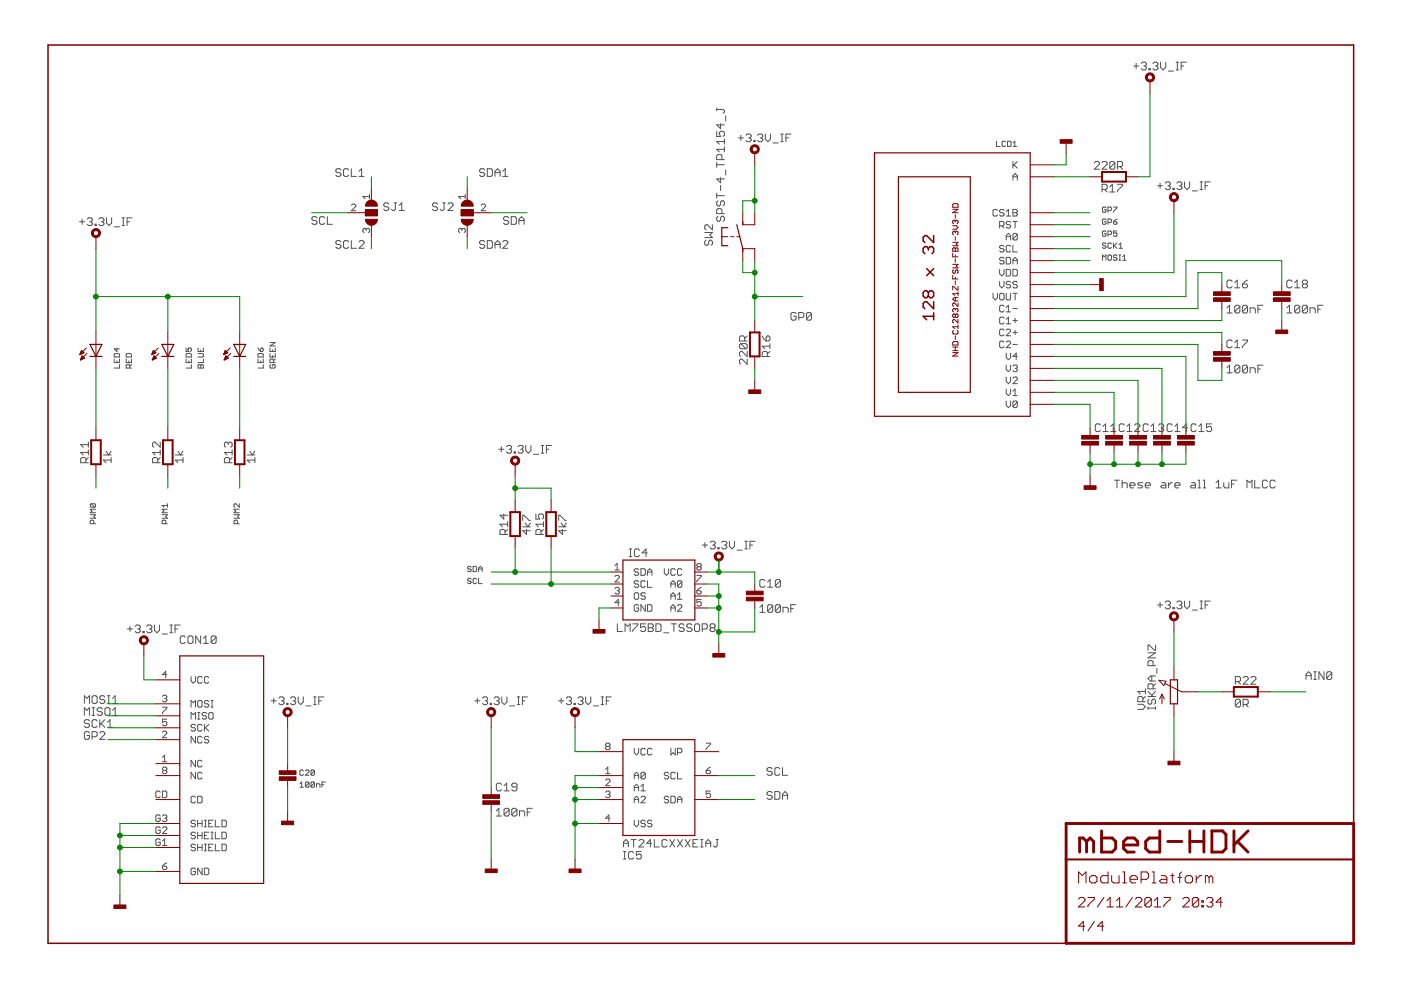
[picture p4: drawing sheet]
<svg xmlns="http://www.w3.org/2000/svg" width="297mm" height="210mm" viewBox="0 0 297 210" stroke-linecap="round" stroke-linejoin="round" font-family="sans-serif">
<g fill="none" stroke="#505050" stroke-width=".21">
<path d="M240.3 14h1.1M240.9 13.4v1.1M242 13.4l.3-.2h.5l.3 .2v.3l-.3 .3M242.5 14h.3M242.8 14l.3 .3v.2l-.3 .3h-.5l-.3-.3M243.6 14.5h.3v.3h-.3zM244.4 13.4l.3-.2h.5l.3 .2v.3l-.3 .3M245 14h.2M245.2 14l.3 .3v.2l-.3 .3h-.5l-.3-.3M246.1 13.2v1.1l.5 .5 .6-.5v-1.1M247.7 15.1h1.1M249.3 13.2h.6"/>
<path d="M249.3 14.8h.6M249.6 13.2v1.6M250.4 14h.6M251.5 13.2h-1.1v1.6M72.3 36l-.3-.2h-.5l-.3 .2v.3l.3 .3h.5l.3 .3v.2l-.3 .3h-.5l-.3-.3M73.9 36l-.2-.2h-.6l-.3 .2v1.1l.3 .3h.6l.2-.3M74.5 35.8v1.6h1.1M76.1 37.4h1.1M76.1 36.3l.6-.5v1.6M102.8 36l-.3-.2h-.5l-.3 .2v.3l.3 .3h.5l.3 .3v.2l-.3 .3h-.5l-.3-.3M103.3 35.8h.8l.3 .2v1.1l-.3 .3h-.8zM104.9 37.4v-1.1l.6-.5 .5 .5v1.1"/>
<path d="M104.9 36.6h1.1M106.6 37.4h1.1M106.6 36.3l.5-.5v1.6M152 22.9v.6M152 27.8v1.1h.8l-.3-.5v-.3l.3-.3h.5l.3 .3v.6l-.3 .2M152 34.4v1.1M152 23.2h1.3l.3 .3v.2l-.3 .3M152 34.9h1.6M152.8 26.2v1.1l-.8-.8h1.6M152.8 37.7v1.1l-.8-.9h1.6M152.8 39.3v1.1M153.1 33.8v-.8l-.3-.3h-.6l-.2 .3v.8h1.6"/>
<path d="M153.6 29.5v1.1M153.6 31.1v1.1M153.6 31.7h-1.6l.5 .5M153.6 30h-1.6l.5 .6M153.9 24.6v1.1M153.9 36v1.1M156.5 29.2h1.1M157.1 28.7v1.1M158.2 28.7l.2-.3h.6l.3 .3v.3l-.3 .2M158.7 29.2h.3M159 29.2l.3 .3v.3l-.3 .2h-.6l-.2-.2M159.8 29.8h.3v.2h-.3z"/>
<path d="M160.6 28.7l.3-.3h.5l.3 .3v.3l-.3 .2M161.2 29.2h.2M161.4 29.2l.3 .3v.3l-.3 .2h-.5l-.3-.2M162.3 28.4v1.1l.5 .5 .5-.5v-1.1M163.9 30.3h1.1M165.5 28.4h.6M165.5 30h.6M165.8 28.4v1.6M166.6 29.2h.6M167.7 28.4h-1.1v1.6M211.3 30v1.1h.7M213.2 30.1l-.2-.1h-.4l-.2 .1v.8l.2 .2h.4l.2-.2"/>
<path d="M213.6 30h.6l.2 .1v.8l-.2 .2h-.6zM214.8 34.2v1.4M214.8 38.2v-.9l.4-.5 .5 .5v.9M214.8 37.5h.9M214.8 31.1h.7M214.8 30.3l.4-.3v1.1M215 34.9l.7 .7M215.7 34.2l-.9 1M232 34.5l.3-.3h.5l.3 .3v.3l-1.1 1.1h1.1M233.7 34.5l.2-.3h.6l.2 .3v.3l-1 1.1h1M235.3 39.6l.5-.5v1.6M236.4 34.5v1.1l-.3 .3h-.5l-.3-.3"/>
<path d="M236.4 34.5l-.3-.3h-.5l-.3 .3v1.1M236.4 34.5l-1.1 1.1M236.9 35.3h.8l.3-.2v-.6l-.3-.3h-.8v1.7M236.9 39.1h1.1v.2l-1.1 1.1v.3M237.5 35.3l.5 .6M245.4 39.4h1.1M246 38.8v1.1M247.1 38.8l.2-.2h.6l.2 .2v.3l-.2 .3M247.6 39.4h.3M247.9 39.4l.2 .3v.2l-.2 .3h-.6l-.2-.3M248.7 39.9h.3v.3h-.3zM249.5 38.8l.3-.2h.5l.3 .2v.3l-.3 .3"/>
<path d="M250.1 39.4h.2M250.3 39.4l.3 .3v.2l-.3 .3h-.5l-.3-.3M251.1 38.6v1.1l.6 .5 .5-.5v-1.1M254.4 38.6h.6M254.7 38.6v1.6M255.5 39.4h.6M256.6 38.6h-1.1v1.6M16.9 47h1M17.4 46.5v1M18.5 46.5l.3-.3h.5l.3 .3v.2l-.3 .3M19 47h.3M19.3 47l.3 .3v.2l-.3 .3h-.5l-.3-.3"/>
<path d="M20.1 47.5h.3v.3h-.3zM21 46.5l.2-.3h.6l.2 .3v.2l-.2 .3M21.5 47h.3M21.8 47l.2 .3v.2l-.2 .3h-.6l-.2-.3M22.6 46.2v1.1l.5 .5 .6-.5v-1.1M24.2 48.1h1.1M25.9 46.2h.5M25.9 47.8h.5M26.1 46.2v1.6M26.9 47h.6M28 46.2h-1.1v1.6M67.2 46.2l-.2-.3h-.6l-.3 .3v.3l.3 .3h.6l.2 .2v.3l-.2 .3h-.6l-.3-.3"/>
<path d="M68.9 46.2l-.3-.3h-.6l-.2 .3v1.1l.2 .3h.6l.3-.3M69.4 45.9v1.7h1.1M72.3 51.3l-.3-.3h-.5l-.3 .3v.3l.3 .2h.5l.3 .3v.3l-.3 .2h-.5l-.3-.2M73.9 51.3l-.2-.3h-.6l-.3 .3v1.1l.3 .2h.6l.2-.2M74.5 51v1.6h1.1M74.5 43.5l.2-.2h.5l.2 .2v.3l-.9 .9h.9M76.1 51.3l.3-.3h.5l.3 .3v.3l-1.1 1h1.1M77.6 48.6l-.2-.2-.5 .2v.5l.3 .2M77.6 48.6l.3-.2 .4 .2v.5l-.2 .2M77.6 48.6v.3M78.3 41.2v.9M78.3 41.7h-1.4l.5 .4"/>
<path d="M82.4 43.3l-.2-.3h-.6l-.2 .3v.3l.2 .2h.6l.2 .3v.3l-.2 .2h-.6l-.2-.2M83.5 43h.6M83.8 43v1.4l-.3 .2h-.2l-.3-.2M84.6 44.6h1.1M84.6 43.6l.6-.6v1.6M92.8 43.3l-.3-.3h-.5l-.3 .3v.3l.3 .2h.5l.3 .3v.3l-.3 .2h-.5l-.3-.2M93.9 43h.5M94.1 43v1.4l-.2 .2h-.3l-.3-.2M95 43.3l.2-.3h.6l.3 .3v.3l-1.1 1h1.1M97.9 48.6l-.2-.2-.5 .2v.5l.3 .2M97.9 48.6l.3-.2 .4 .2v.5l-.2 .2M97.9 48.6v.3"/>
<path d="M98.6 41.7h-1.4l.5 .4M98.6 41.2v.9M102 43.5l.3-.2h.4l.3 .2v.3l-1 .9h1M102.8 51.3l-.3-.3h-.5l-.3 .3v.3l.3 .2h.5l.3 .3v.3l-.3 .2h-.5l-.3-.2M103.3 51h.8l.3 .3v1.1l-.3 .2h-.8zM104.9 52.6v-1l.6-.6 .5 .6v1M104.9 51.8h1.1M106.6 51.3l.3-.3h.5l.3 .3v.3l-1.1 1h1.1M107.8 46.2l-.2-.3h-.6l-.2 .3v.3l.2 .3h.6l.2 .2v.3l-.2 .3h-.6l-.2-.3M108.4 45.9h.8l.3 .3v1.1l-.3 .3h-.8zM110 46.8h1.1M110 47.6v-1.1l.6-.6 .5 .6v1.1"/>
<path d="M149.4 49.3h1.6l-.5 .5 .5 .6h-1.6M149.7 50.9l-.3 .3v.5l.3 .3h.3l.2-.3v-.5l.3-.3h.3l.2 .3v.5l-.2 .3M151 47.6v1.1l-1-1.1h-.3l-.3 .3v.6l.3 .2M152 40.9v1.1M152 41.5h1.6M152.2 45.8l-.2 .3v.6l.2 .2h.3l.3-.2v-.6l.3-.3h.2l.3 .3v.6l-.3 .2M152.2 42.6l-.2 .2v.6l.2 .3h.3l.3-.3v-.6l.3-.2h.2l.3 .2v.6l-.3 .3M153.1 45.3v-.8l-.3-.3h-.6l-.2 .3v.8h1.6M211.5 44.6l-.3-.2h-.4l-.3 .2v1l.3 .2h.4l.3-.2M211.9 57.1v.9l.5 .5 .5-.5v-.9M211.9 47.9h.7l.3-.3v-.4l-.3-.3h-.7v1.4M211.9 59.6v1l.5 .4 .5-.4v-1"/>
<path d="M212.4 47.9l.5 .4M212.9 44.6l-.3-.2h-.4l-.3 .5 .3 .2h.4l.3 .5-.3 .2h-.4l-.3-.2M212.9 52.3l-.3-.3h-.4l-.3 .5 .3 .2h.4l.3 .5-.3 .2h-.4l-.3-.2M212.9 54.8l-.3-.2h-.4l-.3 .4 .3 .3h.4l.3 .4-.3 .3h-.4l-.3-.3M213.3 50.9v-.9l.5-.5 .5 .5v.9M213.3 54.6h.7l.3 .2v.9l-.3 .3h-.7zM213.3 57.1h.7l.3 .2v1l-.3 .2h-.7zM213.3 44.9l.5-.5v1.4M213.3 50.2h1M213.3 45.8h1M214.3 47.2l-.3-.3h-.4l-.3 .5 .3 .2h.4l.3 .5-.3 .2h-.4l-.3-.2M214.3 59.9l-.3-.3h-.4l-.3 .3 .3 .4h.4l.3 .3-.3 .4h-.4l-.3-.2"/>
<path d="M214.3 52.3l-.3-.3h-.4l-.3 .3v.9l.3 .2h.4l.3-.2M214.8 56v-1l.4-.4 .5 .4v1M214.8 44.4h.7l.2 .2-.2 .5 .2 .5-.2 .2h-.7zM214.8 52v1.4h.9M214.8 57.1h.7l.2 .2v1l-.2 .2h-.7zM214.8 55.3h.9M214.8 46.9h.9M214.8 45.1h.7M215.2 46.9v1.4M215.7 49.7l-.2-.2h-.5l-.2 .2v1M215.7 59.9l-.2-.3h-.5l-.2 .3 .2 .4h.5l.2 .3-.2 .4h-.5l-.2-.2M215.7 49.7v1l-.2 .2h-.5l-.2-.2"/>
<path d="M215.7 49.7l-.9 1M233.7 40.2h.8l.2-.3v-.6l-.2-.2h-.8v1.6M233.7 55.2v-1.1l.4 .3 .4-.3v1.1M234.2 40.2l.5 .5M234.5 46.6l-.2-.2h-.4l-.2 .2v.8l.2 .2h.4l.2-.2v-.4h-.4M234.5 44.1l-.2-.2h-.4l-.2 .2v.7l.2 .2h.4l.2-.2v-.3h-.4M234.5 49.2l-.2-.2h-.4l-.2 .2v.7l.2 .2h.4l.2-.2v-.3h-.4M234.5 51.7l-.2-.2h-.4l-.2 .4 .2 .2h.4l.2 .4-.2 .1h-.4l-.2-.1M234.9 49.7h.6l.1-.1v-.4l-.1-.2h-.6v1.1M234.9 44.7h.6l.1-.2v-.4l-.1-.2h-.6v1.1M234.9 47.2h.6l.1-.2v-.4l-.1-.2h-.6v1.2M234.9 54.3l.2-.2h.4l.1 .2v.7l-.1 .2h-.4l-.2-.2z"/>
<path d="M235.3 40.7h1.1M235.6 51.7l-.1-.2h-.4l-.2 .2v.8l.2 .1h.4l.1-.1M236.1 43.9h.7l-.7 1.1M236.1 47h.5l.2 .4-.2 .2h-.3l-.2-.2zM236.1 51.5v1.1M236.3 52.1l.5 .5M236.8 49h-.7v.6l.4-.2 .3 .2-.2 .5h-.3l-.2-.2M236.8 54.3l-.2-.2h-.3l-.2 .2 .2 .3h.3l.2 .2-.2 .4h-.3l-.2-.2M236.8 51.5l-.7 .8M236.8 46.4l-.7 .6M237.2 52.6h.8M237.2 51.9l.4-.4v1.1"/>
<path d="M237.2 54.1h.4M237.2 55.2h.4M237.4 54.1v1.1M238 55.2h.8M238 54.4l.4-.3v1.1M252.8 40.5h1.1M254.4 40.2h.6M261.2 59.7l-.2-.3h-.6l-.3 .3v1l.3 .3h.6l.2-.3M261.8 59.9l.5-.5v1.6M264.5 59.4l-1.1 .8M273.9 59.7l-.2-.3h-.6l-.3 .3v1l.3 .3h.6l.2-.3M274.5 59.9l.5-.5v1.6"/>
<path d="M24.2 76.1v.8h1.1v-.8M24.2 75.1l.2-.1h.7l.2 .1v.6h-1.1zM24.8 73.8v.7l-.6-.5h1.1M24.8 76.5v.4M25.3 77.3v.7h-1.1M26.8 75.1l.1-.1h.8l.2 .1v.6h-1.1zM26.8 76.1v.8h1.1v-.8M27.3 76.5v.4M27.5 78v-.5l-.2-.2h-.4l-.1 .2v.5h1.1M27.9 77.3l-.4 .4M39.5 76.1v.8h1.1v-.8M39.5 75.1l.1-.1h.8l.2 .1v.6h-1.1z"/>
<path d="M39.5 73.8v.7h.5l-.2-.4 .2-.3h.4l.2 .2v.3l-.2 .2M40 76.5v.4M40.6 77.3v.7h-1.1M42 77.5l.2-.2 .4 .2 .3-.2 .2 .2v.5h-1.1zM42 75h.9l.2 .1v.4l-.2 .2h-.9M42 73.8v.7h1.1v-.7M42.6 74.1v.4M42.6 77.5v.5M43.1 76.1v.8h-1.1M54.7 76.1v.8h1.1v-.8M54.7 75.1l.2-.1h.7l.2 .1v.6h-1.1zM54.7 73.8l.6 .7"/>
<path d="M55.3 76.5v.4M55.4 73.8l.4 .2v.3l-.2 .2h-.3v-.5zM55.8 77.3v.7h-1.1M57.2 75v.7h1.2v-.7M57.2 73.8v.7h1.2v-.7M57.2 72.6h1.2l-1.2 .8h1.2M57.4 77.3l-.2 .2v.4l.2 .1h.8l.2-.1v-.4l-.2-.2h-.4v.4M57.8 74.1v.4M57.8 75.3v.4M58 76.9v-.6l-.2-.2h-.4l-.2 .2v.6h1.2M58.4 76.1l-.4 .4M157.1 72.9h1l.3 .2v.6l-.3 .3"/>
<path d="M157.1 72.9l-.3 .2v.6l.3 .3h1M157.1 72.9l1 1.1M157.9 72.3v-.8l-.3-.3h-.5l-.3 .3v.8h1.6M158.4 74.5v1.1l-1.1-1.1h-.2l-.3 .3v.5l.3 .3M158.4 76.1v1.1l-1.1-1.1h-.2l-.3 .3v.5l.3 .3M158.4 71.2l-.5 .6M161.6 71.2l.3 .6 .5 .5M162.7 75.6v-.8l-.3-.3h-.5l-.3 .3v.8h1.6M162.7 71.2h.3l.2 .3v.5l-.2 .3h-.6v-.8zM163.2 72.9v1.1M163.2 74.5l-.5 .5M163.2 73.4h-1.6l.6 .6"/>
<path d="M168.8 66.5l-.3-.2h-.5l-.3 .2v1.1l.3 .3h.5l.3-.3v-.5h-.5M169.4 67.3h.8l.2-.2v-.6l-.2-.2h-.8v1.6M172.1 66.5l-.3-.2h-.5l-.3 .2v1.1M172.1 66.5v1.1l-.3 .3h-.5l-.3-.3M172.1 66.5l-1.1 1.1M210.5 62.2v.9l.5 .5 .5-.5v-.9M211.9 62.4l.3-.2h.4l.3 .2v1l-.3 .2h-.4l-.3-.2zM212.9 70l-.3-.2h-.4l-.3 .2v1l.3 .2h.4l.3-.2M212.9 65l-.3-.3h-.4l-.3 .3v.9l.3 .2h.4l.3-.2M212.9 72.6l-.3-.3h-.4l-.3 .3v.9l.3 .2h.4l.3-.2M212.9 67.5l-.3-.3h-.4l-.3 .3v.9l.3 .3h.4l.3-.3M213.3 65.2l.5-.5v1.4"/>
<path d="M213.3 62.2v1.2l.3 .2h.4l.3-.2v-1.2M213.3 74.9v.9l.5 .5 .5-.5v-.9M213.3 77.4v.9l.5 .5 .5-.5v-.9M213.3 79.9v1l.5 .4 .5-.4v-1M213.3 70l.3-.2h.4l.3 .2v.3l-1 .9h1M213.3 72.6l.3-.3h.4l.3 .3v.2l-1 .9h1M213.3 68.7h1M213.3 67.7l.5-.5v1.5M213.3 66.1h1M214.8 77.6l.2-.2h.5l.2 .2-.2 .5M214.8 73h.9M214.8 70.5h.9"/>
<path d="M214.8 67.9h.9M214.8 65.4h.9M214.8 62.2h.9M215.2 62.2v1.4M215.2 67.5v.9M215.2 70v1M215.2 78.1h.3M215.5 78.1l.2 .2-.2 .5h-.5l-.2-.2M215.7 75.6h-.9l.7-.7v1.4M260.1 65.3l.6-.6v1.7M260.1 78l.6-.6v1.7M260.1 66.4h1.1"/>
<path d="M260.1 79.1h1.1M261.2 72.4l-.2-.3h-.6l-.3 .3v1l.3 .3h.6l.2-.3M261.8 73.7h1.1M261.8 61h1.1M261.8 72.6l.5-.5v1.6M262.9 65v1.1l-.3 .3h-.5l-.3-.3M262.9 65l-.3-.3h-.5l-.3 .3v1.1M262.9 77.7l-.3-.3h-.5l-.3 .3v1.1M262.9 77.7v1.1l-.3 .3h-.5l-.3-.3M262.9 65l-1.1 1.1M262.9 77.7l-1.1 1.1M263.4 60.2h.8l.3 .3v.2l-.3 .3h-.5l-.3-.3z"/>
<path d="M263.4 72.1h1.1v.3l-1.1 1v.3M264.5 65v1.1l-.3 .3h-.5l-.3-.3M264.5 65l-.3-.3h-.5l-.3 .3v1.1M264.5 77.7l-.3-.3h-.5l-.3 .3v1.1M264.5 77.7v1.1l-.3 .3h-.5l-.3-.3M264.5 65l-1.1 1.1M264.5 77.7l-1.1 1.1M265 66.4v-1.1h.9l.2 .3v.8M265 79.1v-1.1h.9l.2 .2v.9M266.7 65.6h.5M266.7 78.2h.5M267.8 64.7h-1.1v1.7"/>
<path d="M267.8 77.4h-1.1v1.7M272.8 66.4h1.1M272.8 65.3l.6-.6v1.7M274.5 61h1.1M275.6 65v1.1l-.3 .3h-.6l-.2-.3M275.6 65l-.3-.3h-.6l-.2 .3v1.1M275.6 65l-1.1 1.1M276.4 60.2l-.3-.3v-.2l.3-.3h.5l.3 .3v.2l-.3 .3M276.4 60.2l-.3 .3v.2l.3 .3h.5l.3-.3v-.2l-.3-.3M276.4 60.2h.5M277.2 65v1.1l-.3 .3h-.5l-.3-.3M277.2 65l-.3-.3h-.5l-.3 .3v1.1"/>
<path d="M277.2 65l-1.1 1.1M277.7 66.4v-1.1h.9l.2 .3v.8M279.4 65.6h.5M280.5 64.7h-1.1v1.7M18.2 98.1v-.8l-.3-.3h-.5l-.3 .3v.8h1.6M18.7 97l-.5 .6M18.7 95.9h-1.6l.6 .6M18.7 93.7v1.1M18.7 95.4v1.1M18.7 94.3h-1.6l.6 .5M21.9 96.5h1.7M22.5 95.7l.5 .8 .6-.8"/>
<path d="M23.6 97.6h-1.7l.6 .5M23.6 97v1.1M33.4 98.1v-.8l-.2-.3h-.6l-.3 .3v.8h1.7M34 95.9h-1.7l.6 .6M34 93.7v1.1l-1.1-1.1h-.3l-.3 .3v.6l.3 .2M34 97l-.6 .6M34 95.4v1.1M37.2 96.5h1.6M37.7 95.7l.6 .8 .5-.8M38.8 97.6h-1.6l.5 .5M38.8 97v1.1M48.4 94l-.3-.3h-.2l-.3 .3v.6l.3 .2"/>
<path d="M48.4 94l.3-.3h.2l.3 .3v.6l-.3 .2M48.4 94v.3M48.7 98.1v-.8l-.3-.3h-.5l-.3 .3v.8h1.6M49.2 95.9h-1.6l.5 .6M49.2 97l-.5 .6M49.2 95.4v1.1M52.4 96.5h1.6M53 95.7l.5 .8 .5-.8M54 97.6h-1.6l.6 .5M54 97v1.1M105.7 95.2h1.1M106.3 94.7v1.1"/>
<path d="M107.4 94.7l.3-.3h.5l.3 .3v.3l-.3 .2M107.9 95.2h.3M108.2 95.2l.3 .3v.3l-.3 .3h-.5l-.3-.3M109 95.8h.3v.3h-.3zM109.8 94.7l.3-.3h.6l.2 .3v.3l-.2 .2M110.4 95.2h.3M110.7 95.2l.2 .3v.3l-.2 .3h-.6l-.3-.3M111.5 94.4v1.1l.5 .6 .6-.6v-1.1M113.1 96.3h1.1M114.7 94.4h.6M114.7 96.1h.6M115 94.4v1.7"/>
<path d="M115.8 95.2h.6M116.9 94.4h-1.1v1.7M213.3 82.5v.9l.5 .5 .5-.5v-.9M213.3 85v1l.5 .4 .5-.4v-1M214.8 80.2l.2-.3h.5l.2 .3v.2l-.9 .9h.9M214.8 83l.4-.5v1.4M214.8 83.9h.9M215.7 85.3l-.2-.3h-.5l-.2 .3v.9M215.7 85.3v.9l-.2 .2h-.5l-.2-.2M215.7 85.3l-.9 .9M233.3 90.1l-.3-.2h-.5l-.3 .2v1.1l.3 .3h.5l.3-.3M233.8 91.5h1.1"/>
<path d="M233.8 90.4l.6-.5v1.6M235.5 91.5h1.1M235.5 90.4l.5-.5v1.6M238.4 90.1l-.3-.2h-.5l-.3 .2v1.1l.3 .3h.5l.3-.3M238.9 91.5h1.1M238.9 90.4l.6-.5v1.6M240.6 90.1l.2-.2h.6l.3 .2v.3l-1.1 1.1h1.1M243.5 90.1l-.3-.2h-.6l-.2 .2v1.1l.2 .3h.6l.3-.3M244 91.5h1.1M244 90.4l.6-.5v1.6M245.6 90.1l.3-.2h.6l.2 .2v.3l-.2 .3M246.2 90.7h.3"/>
<path d="M246.5 90.7l.2 .3v.2l-.2 .3h-.6l-.3-.3M248.5 90.1l-.2-.2h-.6l-.2 .2v1.1l.2 .3h.6l.2-.3M249.1 90.4l.5-.5v1.6M249.1 91.5h1.1M251.8 90.7h-1.1l.8-.8v1.6M253.6 90.1l-.3-.2h-.5l-.3 .2v1.1l.3 .3h.5l.3-.3M254.2 90.4l.5-.5v1.6M254.2 91.5h1M256.9 89.9h-1.1v.8l.5-.3h.3l.3 .3v.5l-.3 .3h-.5l-.3-.3M19.1 109.1h1.2l-.4 .4 .4 .4h-1.2M19.3 106.8l-.2 .2v.4l.2 .1h.8M19.3 106.8h.8l.2 .2v.4l-.2 .1"/>
<path d="M19.3 106.8l.8 .7M19.9 111v-.5l-.2-.2h-.4l-.2 .2v.5h1.2M20.3 108h-1.2l.4 .3-.4 .4h1.2M34.4 109.1h1.1l-.4 .4 .4 .4h-1.1M35.1 111v-.5l-.2-.2h-.3l-.2 .2v.5h1.1M35.5 108h-1.1l.4 .3-.4 .4h1.1M35.5 107.2h-1.1l.4 .3M35.5 106.8v.7M49.6 109.1h1.1l-.3 .4 .3 .4h-1.1M50.4 111v-.5l-.2-.2h-.4l-.2 .2v.5h1.1M50.7 108h-1.1l.4 .3-.4 .4h1.1M50.7 106.8v.7l-.7-.7-.4 .2v.4l.2 .1"/>
<path d="M106.8 109v1.1l-.8-.9h1.6M107.1 113.3v-.8l-.3-.3h-.5l-.3 .3v.8h1.6M107.6 112.2l-.5 .6M107.6 111.1h-1.6l.5 .6M107.6 110.6v1.1M110.8 111.7h1.7M110.8 110.3v-1.1h.3l1.1 1.1h.3M111.4 110.9l.5 .8 .6-.8M111.6 112.2v1.1l-.8-.8h1.7M113.6 109v1.1h.8l-.2-.6v-.3l.2-.2h.6l.2 .2v.6l-.2 .3M114.7 113.3v-.8l-.3-.3h-.5l-.3 .3v.8h1.6M115.2 111.1h-1.6l.6 .6"/>
<path d="M115.2 112.2l-.5 .6M115.2 110.6v1.1M118.4 111.7h1.7M118.4 110.3v-1.1h.3l1.1 1.1h.3M119 110.9l.5 .8 .6-.8M119.3 112.2v1.1l-.9-.8h1.7M130.4 119.9l.5-.4v1.4M133.4 116.4h.6M133.4 118h.6M133.7 116.4v1.6M135.6 116.7l-.3-.3h-.5l-.3 .3v1.1l.3 .2h.5l.3-.2M137.2 117.2h-1.1l.9-.8v1.6"/>
<path d="M148.9 115.6h1.1M149.5 115v1.1M150.6 115l.2-.2h.6l.2 .2v.3l-.2 .3M151.1 115.6h.3M151.4 115.6l.2 .2v.3l-.2 .3h-.6l-.2-.3M152.2 116.1h.3v.3h-.3zM153 115l.3-.2h.5l.3 .2v.3l-.3 .3M153.5 115.6h.3M153.8 115.6l.3 .2v.3l-.3 .3h-.5l-.3-.3M154.6 114.8v1l.6 .6 .5-.6v-1M156.3 116.6h1.1M157.9 114.8h.6"/>
<path d="M157.9 116.4h.6M158.2 114.8v1.6M159 115.6h.6M160.1 114.8h-1.1v1.6M236.3 101.8h1.1M236.8 101.8v1.6M237.9 101.8v1.6M237.9 102.6l.3-.3h.5l.3 .3v.8M239.5 102.9h1.1v-.3l-.2-.3h-.6l-.3 .3v.6l.3 .2h.6M242.3 102.3h-.9l-.2 .3 .2 .3h.6l.3 .3-.3 .2h-.8M242.8 102.9h1.1v-.3l-.3-.3h-.5l-.3 .3v.6l.3 .2h.5M246.4 102.3h.5l.3 .3v.8h-.8l-.3-.2 .3-.3h.8"/>
<path d="M247.7 102.3v1.1M248.5 102.3h-.2l-.6 .6M249.1 102.9h1.1v-.3l-.3-.3h-.5l-.3 .3v.6l.3 .2h.5M252.6 102.3h.6l.2 .3v.8h-.8l-.2-.2 .2-.3h.8M254 101.8h.3v1.6M254 103.4h.6M255.1 101.8h.3v1.6M255.1 103.4h.6M257.8 103.4h1.1M257.8 102.3l.6-.5v1.6M259.5 102.3v.9l.2 .2h.8v-1.1M261.1 102.6h.5"/>
<path d="M262.2 101.8h-1.1v1.6M264.4 103.4v-1.6l.5 .5 .6-.5v1.6M266 101.8v1.6h1.1M268.7 102.1l-.2-.3h-.6l-.2 .3v1.1l.2 .2h.6l.2-.2M270.4 102.1l-.3-.3h-.5l-.3 .3v1.1l.3 .2h.5l.3-.2M27 133.3h1.1M27.6 132.8v1.1M28.7 132.8l.2-.3h.6l.2 .3v.3l-.2 .2M29.2 133.3h.3M29.5 133.3l.2 .3v.3l-.2 .3h-.6l-.2-.3M30.3 133.9h.3v.3h-.3zM31.1 132.8l.3-.3h.5l.3 .3v.3l-.3 .2"/>
<path d="M31.6 133.3h.3M31.9 133.3l.3 .3v.3l-.3 .3h-.5l-.3-.3M32.7 132.5v1.1l.6 .6 .5-.6v-1.1M34.4 134.4h1.1M36 134.2h.6M36 132.5h.6M36.3 132.5v1.7M37.1 133.3h.6M38.2 132.5h-1.1v1.7M39.3 135.1l-.3-.3h-.5l-.3 .3v1.1l.3 .2h.5l.3-.2M40.1 134.8h.5l.3 .3v1.1l-.3 .2h-.5l-.2-.2v-1.1zM42.5 134.8v1.6l-1-1.6v1.6"/>
<path d="M43.1 136.4h1.1M43.1 135.4l.5-.6v1.6M45.8 135.1l-.2-.3h-.6l-.2 .3v1.1M45.8 135.1v1.1l-.2 .2h-.6l-.2-.2M45.8 135.1l-1 1.1M99.9 120.3l-.2-.2h-.4l-.2 .2 .2 .3h.4l.2 .2-.2 .4-.6-.2M99.9 122.8l-.2-.2h-.4l-.2 .4 .2 .2h.4l.2 .3-.2 .2h-.4l-.2-.2M100.3 120.1h.6l.1 .2v.7l-.1 .2h-.6zM101 122.8l-.1-.2h-.4l-.2 .2v.7l.2 .2h.4l.1-.2M101.5 120.6h.7M101.5 121.2v-.7l.4-.4 .3 .4v.7M101.5 122.6v1.1h.7"/>
<path d="M130.4 120.9h.9M130.4 122.2l.2-.2h.5l.2 .2v.3l-.9 .9h.9M130.4 124.8l.2-.3h.5l.2 .3-.2 .4M130.9 125.2h.2M130.9 132.3v1.6h1.1M131.1 125.2l.2 .3-.2 .4h-.5l-.2-.2M131.3 127.8h-.9l.7-.7v1.4M132.5 133.9v-1.6l.6 .5 .5-.5v1.6M134.2 132.3h1v.2l-1 1.1v.3M134.5 125.9l.2-.2h.5l.2 .2v.9l-.2 .3h-.5l-.2-.3zM135.4 128.4l-.2-.2h-.5l-.2 .2v1l.2 .2h.5l.2-.2v-.5h-.5M135.4 120.8l-.2-.2h-.5l-.2 .5 .2 .2h.5l.2 .5-.2 .2h-.5l-.2-.2"/>
<path d="M135.4 123.4l-.2-.3h-.5l-.2 .5 .2 .2h.5l.2 .5-.2 .2h-.5l-.2-.2M135.9 120.6h.7l.2 .2v1l-.2 .2h-.7zM136.8 123.4l-.2-.3h-.5l-.2 .3v.9l.2 .2h.5l.2-.2M136.8 125.9l-.2-.2h-.5l-.2 .4 .2 .3h.5l.2 .4-.2 .3h-.5l-.2-.3M136.8 128.2v1.4l-.9-1.4v1.4M136.9 132.3h-1.1v.8l.5-.3h.3l.3 .3v.5l-.3 .3h-.5l-.3-.3M137.3 128.2h.7l.2 .2v1l-.2 .2h-.7zM137.3 121.3h.9M137.3 122v-.9l.5-.5 .4 .5v.9M137.3 123.1v1.4h.9M137.4 132.3h.8l.3 .2v.3l-.3 .3 .3 .3v.2l-.3 .3h-.8zM137.4 133.1h.8"/>
<path d="M139.1 132.3h.8l.2 .2v1.1l-.2 .3h-.8zM140.7 134.2h1.1M140.8 120.6v.9l.5 .5 .5-.5v-.9M142.2 129.6v-.9l.5-.5 .5 .5v.9M142.2 123.8h1M142.2 126.4h1M142.2 128.9h1M142.2 124.5v-.9l.5-.5 .5 .5v.9M142.2 127.1v-1l.5-.4 .5 .4v1M142.3 132.3h1.1M142.9 132.3v1.6M143.2 120.8l-.3-.2h-.4l-.3 .2v1l.3 .2h.4l.3-.2"/>
<path d="M143.6 128.4l.3-.2h.4l.3 .2v.3l-1 .9h1M143.6 127.1h1M143.6 126.1l.5-.4v1.4M144.6 120.8l-.3-.2h-.4l-.3 .2v1l.3 .2h.4l.3-.2M144.6 123.4l-.3-.3h-.4l-.3 .3v.9M144.6 123.4v.9l-.3 .2h-.4l-.3-.2M144.6 123.4l-1 .9M145.1 132.5l-.3-.2h-.5l-.3 .2v.3l.3 .3h.5l.3 .3v.2l-.3 .3h-.5l-.3-.3M146.7 132.5l-.3-.2h-.5l-.3 .2v.3l.3 .3h.5l.3 .3v.2l-.3 .3h-.5l-.3-.3M147.3 132.5l.2-.2h.6l.2 .2v1.1l-.2 .3h-.6l-.2-.3zM147.7 122h1v.2l-1 1v.2M147.7 125.2h.7l.3 .5-.3 .2h-.4l-.3-.2z"/>
<path d="M148 120.2l-.3 .2 .3 .5h.4l.3-.3-.3-.4M148 120.2l-.3-.3 .3-.4h.4l.3 .2-.3 .5M148 120.2h.4M148.7 127.1h-1v.7l.7-.2 .3 .2v.4l-.3 .3h-.4l-.3-.3M148.7 124.5l-1 .7M148.9 133.4h.8l.3-.3v-.6l-.3-.2h-.8v1.6M150.8 133.1l-.3 .3v.2l.3 .3h.5l.3-.3v-.2l-.3-.3M150.8 133.1l-.3-.3v-.3l.3-.2h.5l.3 .2v.3l-.3 .3M150.8 133.1h.5M161.1 128.8l.5-.6v1.6M161.1 129.8h1.1M162.2 123.1l-.3-.2h-.5l-.3 .2v1.1l.3 .3h.5l.3-.3"/>
<path d="M162.8 124.5h1M162.8 123.4l.5-.5v1.6M163.8 128.5v1.1l-.2 .2h-.6l-.2-.2M163.8 128.5l-.2-.3h-.6l-.2 .3v1.1M163.8 128.5l-1 1.1M165.5 128.5v1.1l-.3 .2h-.5l-.3-.2M165.5 128.5l-.3-.3h-.5l-.3 .3v1.1M165.5 123.1l-.3-.2h-.5l-.3 .2v1.1M165.5 123.1v1.1l-.3 .3h-.5l-.3-.3M165.5 128.5l-1.1 1.1M165.5 123.1l-1.1 1.1M166 129.8v-1h.8l.3 .2v.8"/>
<path d="M167.7 129h.5M168.7 128.2h-1v1.6M243.4 138.4h1.6l-1.6 1.1h1.6M245 136.8v1.1h-.2l-1.2-1.1h-.2v1.1M245.4 128.3h1.1M246 127.7v1.1M247.1 127.7l.2-.3h.6l.2 .3v.3l-.2 .3M247.6 128.3h.3M247.9 128.3l.2 .2v.3l-.2 .3h-.6l-.2-.3M248.7 128.8h.3v.3h-.3zM249.5 127.7l.3-.3h.5l.3 .3v.3l-.3 .3M250.1 128.3h.2"/>
<path d="M250.3 128.3l.3 .2v.3l-.3 .3h-.5l-.3-.3M251.1 127.4v1.1l.6 .6 .5-.6v-1.1M252.8 129.3h1.1M254.4 127.4h.6M254.4 129.1h.6M254.7 127.4v1.7M255.5 128.3h.6M256.6 127.4h-1.1v1.7M17.9 149.1v-1.6l.5 .6 .6-.6v1.6M17.9 151.7v-1.6l.5 .5 .6-.5v1.6M19 155.4l-.3-.3h-.6l-.2 .3v1.1l.2 .3h.6l.3-.3v-.6h-.6M19 152.9l-.3-.3h-.6l-.2 .3v.2l.2 .3h.6l.3 .3v.2l-.3 .3h-.6l-.2-.3"/>
<path d="M19.5 156.2h.8l.3-.3v-.5l-.3-.3h-.8v1.7M19.5 151.7h.5M19.5 150.1h.5M19.8 147.5h.5l.3 .3v1.1l-.3 .2h-.5l-.3-.2v-1.1zM19.8 150.1v1.6M20.6 152.9l-.3-.3h-.5l-.3 .3v1l.3 .3h.5l.3-.3M21.1 152.6v1.6M21.1 155.4l.3-.3h.6l.2 .3v.3l-1.1 1.1h1.1M21.4 153.4l.8 .8M21.7 150.3l-.3-.2h-.5l-.3 .2v.3l.3 .3h.5l.3 .2v.3l-.3 .3h-.5l-.3-.3M22.2 147.8l-.2-.3h-.6l-.3 .3v.3l.3 .2h.6l.2 .3v.3l-.2 .2h-.6l-.3-.2M22.2 152.6l-1.1 1.1"/>
<path d="M22.2 150.3l.3-.2h.6l.2 .2v1.1l-.2 .3h-.6l-.3-.3zM22.8 154.2h1.1M22.8 153.1l.5-.5v1.6M22.8 147.5h.5M22.8 149.1h.5M23.1 147.5v1.6M23.9 149.1h1.1M23.9 148.1l.5-.6v1.6M23.9 150.6l.5-.5v1.6M23.9 151.7h1.1M34.4 147.6l.3-.2h.4l.3 .2-.3 .5M34.4 149.9h1v.3l-1 .9v.2"/>
<path d="M34.4 155.3l.3-.3h.4l.3 .3v.2l-1 .9h1M34.9 148.1h.2M35.1 148.1l.3 .2-.3 .5h-.4l-.3-.2M35.4 152.5h-1v.7l.7-.2 .3 .2v.4l-.3 .3h-.4l-.3-.3M35.4 143h-1l.7-.7v1.4M40.5 143.4v1l.5 .4 .4-.4v-1M40.5 149.9v-1.4l.5 .5 .4-.5v1.4M40.5 152.5v-1.4l.5 .4 .4-.4v1.4M41.4 153.8l-.2-.2h-.5l-.2 .2 .2 .5h.5l.2 .2-.2 .5h-.5l-.2-.2M41.4 156.1v1.4l-.9-1.4v1.4M41.9 152.5h.5M41.9 151.1h.5"/>
<path d="M42.1 148.5h.5l.2 .3v.9l-.2 .2h-.5l-.2-.2v-.9zM42.1 151.1v1.4M42.8 143.7l-.2-.3h-.5l-.2 .3v.9l.2 .2h.5l.2-.2M42.8 153.8l-.2-.2h-.5l-.2 .2v1l.2 .2h.5l.2-.2M42.8 156.4l-.2-.3h-.5l-.2 .3v.9l.2 .2h.5l.2-.2M43.3 153.6v1.4M43.6 154.3l.7 .7M43.8 151.3l-.2-.2h-.5l-.2 .4 .2 .3h.5l.2 .4-.2 .3h-.5l-.2-.3M44.3 148.8l-.3-.3h-.4l-.3 .5 .3 .2h.4l.3 .5-.3 .2h-.4l-.3-.2M44.3 156.4l-.3-.3h-.4l-.3 .5 .3 .2h.4l.3 .5-.3 .2h-.4l-.3-.2M44.3 143.7l-.3-.3h-.4l-.3 .3v.9l.3 .2h.4l.3-.2M44.3 153.6l-1 .9"/>
<path d="M44.5 151.1h.5l.2 .2v.9l-.2 .3h-.5l-.2-.3v-.9zM44.7 149.9h.5M44.7 148.5h.5M45 148.5v1.4M57.5 148.6h1.1M58 148v1.1M59.1 148l.3-.2h.5l.3 .2v.3l-.3 .3M59.7 148.6h.2M59.9 148.6l.3 .2v.3l-.3 .3h-.5l-.3-.3M60.8 149.1h.2v.3h-.2zM61.6 148l.2-.2h.6l.3 .2v.3l-.3 .3M62.1 148.6h.3"/>
<path d="M62.4 148.6l.3 .2v.3l-.3 .3h-.6l-.2-.3M63.2 147.8v1l.6 .6 .5-.6v-1M64.9 149.7h1M66.5 147.8h.5M66.5 149.4h.5M66.8 147.8v1.6M67.6 148.6h.5M68.7 147.8h-1.1v1.6M100.7 148.6h1M101.2 148v1.1M102.3 148l.3-.2h.5l.3 .2v.3l-.3 .3M102.8 148.6h.3"/>
<path d="M103.1 148.6l.3 .2v.3l-.3 .3h-.5l-.3-.3M103.9 149.1h.3v.3h-.3zM104.8 148l.2-.2h.6l.2 .2v.3l-.2 .3M105.3 148.6h.3M105.6 148.6l.2 .2v.3l-.2 .3h-.6l-.2-.3M106.4 147.8v1l.5 .6 .6-.6v-1M108 149.7h1.1M109.7 147.8h.5M109.7 149.4h.5M109.9 147.8v1.6M110.8 148.6h.5M111.8 147.8h-1v1.6"/>
<path d="M118.4 148.6h1.1M119 148v1.1M120.1 148l.3-.2h.5l.3 .2v.3l-.3 .3M120.6 148.6h.3M120.9 148.6l.3 .2v.3l-.3 .3h-.5l-.3-.3M121.7 149.1h.3v.3h-.3zM122.5 148l.3-.2h.5l.3 .2v.3l-.3 .3M123.1 148.6h.2M123.3 148.6l.3 .2v.3l-.3 .3h-.5l-.3-.3M124.2 147.8v1l.5 .6 .6-.6v-1M125.8 149.7h1.1M127.4 147.8h.6"/>
<path d="M127.4 149.4h.6M127.7 147.8v1.6M128.5 148.6h.6M128.6 158.3l-.2-.3 .2-.4h.5l.2 .2-.2 .5M128.6 158.3l-.2 .2 .2 .5h.5l.2-.3-.2-.4M128.6 158.3h.5M129.6 147.8h-1.1v1.6M134.5 158.7v.9l.4 .5 .5-.5v-.9M136.8 158.9l-.2-.2h-.5l-.2 .2v.9l.2 .3h.5l.2-.3M138.2 158.9l-.2-.2h-.5l-.2 .2v.9l.2 .3h.5l.2-.3M142.2 158.7v1.4l.5-.5 .5 .5v-1.4M143.6 159.6h.7l.3-.2v-.5l-.3-.2h-.7v1.4"/>
<path d="M149.7 157.6h.9v.2l-.9 .9v.3M241.2 149.3h1.1l.5 .6-.5 .5h-1.1M242.3 148.8v-.8l-.3-.3h-.5l-.3 .3v.8h1.6M242.8 147.7l-.5 .5M242.8 146.6h-1.6l.6 .5M242.8 146v1.1M243.4 150.1h1.6M243.4 149.9v.5M243.4 147.7h1.6M243.4 146.6l1.1 1.1M243.6 148.2l-.2 .3v.6l.2 .2h.3l.3-.2v-.6l.3-.3h.3l.2 .3v.6l-.2 .2M244.2 143.3v1.1"/>
<path d="M244.5 141.1v-.8l-.3-.2h-.6l-.2 .2v.8h1.6M244.5 146v-.8l-.3-.2h-.6l-.2 .2v.8h1.6M245 149.9v.5M245 146.6l-.8 .8M245 145l-.5 .5M245 143.3h-1.1l-.5 .6 .5 .5h1.1M245.3 141.7v1.1M261.9 144.5h.8l.3-.2v-.6l-.3-.3h-.8v1.7M262.5 144.5l.5 .6M263 148.5l-.3-.2h-.5l-.3 .2v1.1M263 148.5v1.1l-.3 .3h-.5l-.3-.3M263 148.5l-1.1 1.1"/>
<path d="M263.6 149.4h.8l.2-.3v-.6l-.2-.2h-.8v1.6M263.6 143.7l.2-.3h.6l.2 .3v.3l-1 1.1h1M264.1 149.4l.5 .5M265.2 143.7l.3-.3h.5l.3 .3v.3l-1.1 1.1h1.1M276.9 144.1v-1.1l.6-.6 .5 .6v1.1M276.9 143.3h1.1M278.6 144.1h.5M278.6 142.4h.5M278.8 142.4v1.7M280.7 142.4v1.7l-1.1-1.7v1.7M282.4 142.7v1.1l-.3 .3h-.6l-.2-.3M282.4 142.7l-.3-.3h-.6l-.2 .3v1.1"/>
<path d="M282.4 142.7l-1.1 1.1M34 175.6l-.3-.3h-.4l-.3 .3v.9l.3 .2h.4l.3-.2v-.5h-.5M34 173l-.3-.2h-.4l-.3 .2v.9l.3 .3h.4l.3-.3v-.4h-.5M34 178.1l-.3-.2h-.4l-.3 .2v.9l.3 .3h.4l.3-.3v-.4h-.5M34 168l-.3-.3h-.4l-.3 .3v.9l.3 .2h.4l.3-.2M34.4 167.7h.7l.3 .3v.9l-.3 .2h-.7zM34.4 179.3h1M34.4 178.3l.5-.4v1.4M34.4 160.6l.5-.5v1.4M34.4 175.6l.3-.3h.4l.3 .3v.2l-1 .9h1M34.4 173l.3-.2h.4l.3 .2-.3 .5M34.4 161.5h1"/>
<path d="M34.7 163.3l-.3 .3 .3 .4h.4l.3-.2-.3-.5M34.7 163.3h.4M34.7 163.3l-.3-.2 .3-.5h.4l.3 .3-.3 .4M34.9 173.5h.2M35.1 173.5l.3 .2-.3 .5h-.4l-.3-.3M41.4 169.1l-.2-.3h-.5l-.2 .3v.9l.2 .2h.5l.2-.2M41.4 174.1l-.2-.2h-.5l-.2 .5 .2 .2h.5l.2 .5-.2 .2h-.5l-.2-.2M41.4 179.2l-.2-.2h-.5l-.2 .5 .2 .2h.5l.2 .4-.2 .3h-.5l-.2-.3M41.4 161.2v1.4l-.9-1.4v1.4M41.4 163.7v1.4l-.9-1.4v1.4M41.4 176.7l-.2-.3h-.5l-.2 .5 .2 .2h.5l.2 .5-.2 .2h-.5l-.2-.2M41.9 168.8h.7l.2 .3v.9l-.2 .2h-.7z"/>
<path d="M41.9 174.6h.9M41.9 179.7h.9M41.9 173.9v1.4M41.9 176.4v1.4M41.9 179v1.4M41.9 177.1h.9M42.8 164l-.2-.3h-.5l-.2 .3v.9l.2 .2h.5l.2-.2M42.8 161.4l-.2-.2h-.5l-.2 .2v1l.2 .2h.5l.2-.2M42.8 173.9v1.4M42.8 176.4v1.4M42.8 179v1.4M43.3 173.9h.5"/>
<path d="M43.3 175.3h.5M43.3 179h.5M43.3 177.1h.5M43.6 173.9v1.4M43.6 179v1.4M44.3 174.6h.4M44.3 179.7h.4M44.3 176.4h-1v1.4h1M44.7 176.4h.5M44.7 177.8h.5M45 176.4v1.4M45.2 173.9h-.9v1.4h.9"/>
<path d="M45.2 179h-.9v1.4h.9M45.7 173.9v1.4h.9M45.7 179v1.4h.9M45.7 176.4v1.4h.9M47.1 173.9h.7l.2 .2v1l-.2 .2h-.7zM47.1 179h.7l.2 .2v.9l-.2 .3h-.7zM47.1 176.4h.7l.2 .3v.9l-.2 .2h-.7zM63.6 166.2l.4-.4v1.1M63.6 166.9h.7M64.3 163.4l-.1-.1h-.4l-.2 .1v.8l.2 .2h.4l.1-.2M64.7 163.4l.2-.1h.4l.2 .1v.2l-.8 .8h.8M65.5 166v.7l-.2 .2h-.4l-.2-.2"/>
<path d="M65.5 166l-.2-.2h-.4l-.2 .2v.7M65.5 166l-.8 .7M66.7 166v.7l-.2 .2h-.4l-.2-.2M66.7 166l-.2-.2h-.4l-.2 .2v.7M66.7 163.4l-.2-.1h-.4l-.2 .1v.8M66.7 163.4v.8l-.2 .2h-.4l-.2-.2M66.7 166l-.8 .7M66.7 163.4l-.8 .8M67.1 166.9v-.7h.5l.2 .1v.6M68.3 166.3h.3M69 165.8h-.7v1.1M105.2 171.9l.6-.5v1.6"/>
<path d="M105.2 173h1.1M106.3 166.3l-.3-.2h-.5l-.3 .2v1.1l.3 .3h.5l.3-.3M106.9 166.6l.5-.5v1.6M106.9 167.7h1M107.9 171.7v1l-.2 .3h-.6l-.2-.3M107.9 171.7l-.2-.3h-.6l-.2 .3v1M107.9 171.7l-1 1M109.6 171.7v1l-.3 .3h-.5l-.3-.3M109.6 171.7l-.3-.3h-.5l-.3 .3v1M109.6 166.9h-.8l-.3-.3v-.3l.3-.2h.5l.3 .2v1.1l-.3 .3h-.5l-.3-.3M109.6 171.7l-1.1 1M110.2 173v-1.1h.8l.2 .3v.8"/>
<path d="M111.8 172.2h.5M112.9 171.4h-1.1v1.6M128.4 165.4l.2-.2h.5l.2 .2v.3l-.9 .9h.9M128.4 163.1l.5-.5v1.4M128.4 164h.9M128.4 168l.2-.3h.5l.2 .3-.2 .4M128.9 168.4h.2M129.1 168.4l.2 .3-.2 .4h-.5l-.2-.2M129.3 173.5h-.9l.7-.7v1.4M132.2 179.6v-1.1l.5-.5 .5 .5v1.1M132.2 178.8h1M133.8 178h1.1"/>
<path d="M134.3 178v1.6M134.5 165.1v-.9l.4-.5 .5 .5v.9M134.5 167.7v-.9l.4-.5 .5 .5v.9M134.5 170.2v-.9l.4-.5 .5 .5v.9M134.5 173.9v.9l.4 .5 .5-.5v-.9M134.5 164.4h.9M134.5 167h.9M134.5 169.5h.9M135.4 178.3l.3-.3h.5l.3 .3v.2l-1.1 1.1h1.1M135.9 169.1l.2-.3h.5l.2 .3v.2l-.9 .9h.9M135.9 166.8l.5-.5v1.4M135.9 167.7h.9"/>
<path d="M136.8 164l-.2-.3h-.5l-.2 .3v.9M136.8 174.1l-.2-.2h-.5l-.2 .5 .2 .2h.5l.2 .5-.2 .2h-.5l-.2-.2M136.8 164v.9l-.2 .2h-.5l-.2-.2M136.8 164l-.9 .9M138.1 178.8h-1l.8-.8v1.6M138.2 174.1l-.2-.2h-.5l-.2 .5 .2 .2h.5l.2 .5-.2 .2h-.5l-.2-.2M138.7 178v1.6h1.1M141.4 178.3l-.2-.3h-.6l-.2 .3v1l.2 .3h.6l.2-.3M141.8 164l-.3-.3h-.4l-.3 .5 .3 .2h.4l.3 .5-.3 .2h-.4l-.3-.2M141.8 169.1l-.3-.3h-.4l-.3 .5 .3 .2h.4l.3 .5-.3 .2h-.4l-.3-.2M142 178l1 1.6M142.2 168.8h.7l.3 .3v.9l-.3 .2h-.7z"/>
<path d="M143 178l-1 1.6M143.2 164l-.3-.3h-.4l-.3 .3v.9l.3 .2h.4l.3-.2M143.6 178l1.1 1.6M143.6 170.2v-.9l.5-.5 .5 .5v.9M143.6 163.7v1.4h1M143.6 169.5h1M144.7 178l-1.1 1.6M145.3 178l1 1.6M146.3 178l-1 1.6M146.9 178.8h.5M148 178h-1.1v1.6h1.1M148.5 178h.6"/>
<path d="M148.5 179.6h.6M148.8 178v1.6M149.6 178.8h1.1M149.6 179.6v-1.1l.6-.5 .5 .5v1.1M149.7 163.3h.7l.2 .5-.2 .2h-.5l-.2-.2zM150.6 167.7h-.9v.7l.5-.2 .4 .2v.5l-.2 .2h-.5l-.2-.2M150.6 162.6l-.9 .7M151.8 178h.5M152.1 178v1.3l-.3 .3h-.3l-.2-.3M163.7 168.1l-.3-.3h-.5l-.3 .3v.3l.3 .2h.5l.3 .3v.3l-.3 .3h-.5l-.3-.3M163.7 163l-.3-.2h-.5l-.3 .2v.3l.3 .3h.5l.3 .2v.3l-.3 .3h-.5l-.3-.3M164.3 167.8h.8l.3 .3v1.1l-.3 .3h-.8z"/>
<path d="M165.4 163l-.3-.2h-.6l-.2 .2v1.1l.2 .3h.6l.3-.3M165.9 162.8v1.6h1.1M165.9 168.6h1.1M165.9 169.5v-1.1l.6-.6 .5 .6v1.1M34.4 183.6h.7l.3 .5-.3 .2h-.4l-.3-.2zM35.4 182.9l-1 .7M41.4 184.3l-.2-.2h-.5l-.2 .2v.9l.2 .3h.5l.2-.3v-.4h-.4M42.8 184.1v1.4l-.9-1.4v1.4M43.3 180.4h.5M43.3 184.1h.7l.3 .2v.9l-.3 .3h-.7zM132.2 182.1h.5M132.2 180.6h.5"/>
<path d="M132.4 180.6v1.5M134.3 180.8l-.2-.2h-.6l-.2 .2v1.1l.2 .2h.6l.2-.2M136 180.6h-1.1v.7l.5-.2h.3l.3 .2v.6l-.3 .2h-.5l-.3-.2"/>
</g>
<g fill="none" stroke="#800000" stroke-width=".25">
<path d="M185.4 32.4h33v55.9h-33zM190.5 37.5h15.2v45.7h-15.2zM154.3 48.3h-1.3v3.8h1.3M156.2 47.6l1.3 5.1v.7M157.5 47v.6M19.1 73h2.5l-1.3 2.6zM19.1 75.6h2.5M34.3 75.6h2.6M34.3 73h2.6l-1.3 2.6zM49.6 75.6h2.5M49.6 73h2.5l-1.3 2.6zM132.1 118.7h15.2v12.7h-15.2z"/>
<path d="M38.1 139.1h17.8v48.2h-17.8zM132.1 156.8h15.2v20.3h-15.2zM248.1 144.1h1.6v5.1h-1.6z"/>
</g>
<g fill="none" stroke="#800000" stroke-width=".21">
<path d="M243.8 17.2v2.5M160 32.4v2.5M218.4 37.5h5.1M218.4 34.9h5.1M226 29.9v2.5M231.1 37.5h2.6M238.7 37.5h2.6M20.3 50.2v2.5M73.7 45.1h3.8M77.5 44.5h2.5v1.2h-2.5zM78.7 40v2.6M78.7 47.6v2.6"/>
<path d="M97.8 44.5h2.5v1.2h-2.5zM99.1 40v2.6M99.1 47.6v2.6M100.3 45.1h3.8M153 50.2h1.3M154.9 50.2h.7M156.2 50.2h.6M157.5 55.3v-2.6h2.5v2.6M157.5 45.1v2.5h2.5v-2.5M202 44.4h1.1l-1.1 .7h1.1M202 43.4l.2-.2h.7l.2 .2v.5h-1.1zM202 52.7l.2-.2 .3 .2 .4-.2 .2 .2v.6h-1.1z"/>
<path d="M202 53.7v.8h1.1M202 58.4v.7h1.1M202 56h1.1l-.4 .4 .4 .4h-1.1M202 51.4h1.1l-.4 .4 .4 .3h-1.1M202 47.9h.7l.4 .3-.4 .4h-.7M202.2 57.2l-.2 .2v.4l.4 .2 .1-.2v-.4l.4-.2 .2 .2v.4l-.2 .2M202.5 45.5v.8M202.5 46.9v.2M202.5 49.2v.2M202.5 50.2v.7M202.5 52.7v.6M202.5 54.1v.4"/>
<path d="M202.5 54.9v.7M202.5 58.8v.3M202.5 59.6v.7M202.5 46.9l.2-.2 .4 .2v.3l-.2 .2M202.5 49.2l.2-.2 .4 .2v.4l-.2 .2M202.5 46.9l-.1-.2-.4 .2v.3l.2 .2M202.5 49.2l-.1-.2-.4 .2v.4l.2 .2M218.4 57.8h5.1M218.4 55.3h5.1M218.4 52.7h5.1M218.4 50.2h5.1M218.4 47.6h5.1"/>
<path d="M218.4 45.1h5.1M248.9 42.6v2.5M16.9 75.2h.1M17 75.1h.3M17 74.9h.5M17.1 74.8h.7M17.1 76.3h.1M17.1 74.7h.6M17.1 76.1h.4M17.2 76h.6M17.2 74.6h.3M17.2 74.4h.2"/>
<path d="M17.2 75.9h.7M17.3 75.8h.4M17.3 74.3h.1M17.3 74.3l-.4 .9M17.3 74.3l.5 .5M17.3 75.6h.3M17.4 75.5h.1M17.4 75.4l.5 .5-.9 .4zM17.8 74.8l-.9 .4M18.3 73.8l-1.4 1.4M18.4 74.9l-1.4 1.4M20.3 70.5v7.6"/>
<path d="M32.2 75.2h.1M32.2 75.1h.3M32.3 74.9h.5M32.3 76.3h.2M32.3 74.8h.7M32.4 74.7h.5M32.4 76.1h.3M32.4 76h.6M32.4 74.6h.4M32.5 74.4h.2M32.5 75.9h.6M32.5 74.3h.1"/>
<path d="M32.5 75.8h.5M32.5 74.3l-.3 .9M32.5 74.3l.5 .5M32.6 75.6h.3M32.6 75.5h.1M32.7 75.4l.5 .5-.9 .4zM33 74.8l-.8 .4M33.5 73.8l-1.3 1.4M33.7 74.9l-1.4 1.4M35.6 70.5v7.6M47.4 75.2h.1M47.5 75.1h.2"/>
<path d="M47.5 74.9h.5M47.5 76.3h.2M47.6 74.8h.7M47.6 74.7h.6M47.6 76.1h.4M47.6 74.6h.4M47.6 76h.7M47.7 74.4h.2M47.7 75.9h.6M47.8 74.3h.1M47.8 75.8h.4M47.8 74.3l-.4 .9"/>
<path d="M47.8 74.3l.5 .5-.9 .4M47.8 75.6h.3M47.9 75.5h.1M47.9 75.4l.5 .5-.9 .4zM48.8 73.8l-1.4 1.4M48.9 74.9l-1.4 1.4M50.8 70.5v7.6M160 68v2.5M160 75.6v2.5M202 74.8h1.1l-1.1 .7h1.1M202 74.3h1.1M202 73.6h1.1"/>
<path d="M202 72.6l.2-.2h.7l.2 .2v.6h-1.1zM202.2 70.1l-.2 .2v.3l.2 .2h.7l.2-.2v-.3l-.2-.2M202.5 65.6l-.1-.2-.4 .2v.4l.2 .1M202.5 65.6l.2-.2 .4 .2v.4l-.2 .1M202.5 63.1v.7M202.5 65.6v.2M202.5 66.8v.3M202.5 71.2v.8M202.5 73.6v.7M202.5 66.8l.2-.2 .4 .2v.3l-.2 .2-.4-.2M202.5 66.8l-.1-.2-.4 .2v.3l.2 .2 .3-.2M203.1 60.7v.8h-.2l-.7-.8h-.2v.8"/>
<path d="M203.1 61.9v.7M203.1 64.2v.8l-.7-.8-.4 .2v.4l.2 .2M203.1 67.7v.8l-.7-.8-.4 .2v.4l.2 .2M203.1 68.9v.8M203.1 69.3h-1.1l.4 .4M203.1 63.1h-.7l-.4 .3 .4 .4h.7M203.1 62.3h-1.1l.4 .3M218.4 78.1h5.1M218.4 75.6h5.1M218.4 73h5.1M218.4 70.5h5.1M218.4 68h5.1"/>
<path d="M218.4 65.4h5.1M218.4 62.9h5.1M218.4 60.3h5.1M231.1 60.3h2.6M259.1 60.3v1.6M259.1 63.9v1.5M259.1 73v1.5M259.1 76.6v1.5M271.8 60.3v1.6M271.8 63.9v1.5M271.8 68v2.5M20.3 90.8v2.5"/>
<path d="M20.3 98.4v2.6M35.6 90.8v2.5M35.6 98.4v2.6M50.8 90.8v2.5M50.8 98.4v2.6M109.2 98.4v2.6M160 80.6v2.6M218.4 85.7h5.1M218.4 83.2h5.1M218.4 80.6h5.1M231.1 90.8v1.5M231.1 94.4v1.5"/>
<path d="M236.2 90.8v1.5M236.2 94.4v1.5M241.3 90.8v1.5M241.3 94.4v1.5M246.4 90.8v1.5M246.4 94.4v1.5M251.4 90.8v1.5M251.4 94.4v1.5M109.2 106v2.6M109.2 113.7v2.5M116.8 106v2.6M116.8 113.7v2.5"/>
<path d="M152.4 118.7v2.6M231.1 101v2.5M30.5 136.5v2.6M127 131.4v2.6M129.5 121.3h2.6M129.5 123.8h2.6M129.5 126.4h2.6M129.5 128.9h2.6M147.3 121.3h2.6M147.3 123.8h2.6M147.3 126.4h2.6M147.3 128.9h2.6"/>
<path d="M152.4 136.5v2.6M160 123.8v1.5M160 127.4v1.5M248.9 131.4v2.6M33 156.8h5.1M33 154.3h5.1M33 151.8h5.1M33 149.2h5.1M33 144.1h5.1M61 151.8v2.5M104.1 151.8v2.5M121.9 151.8v2.5"/>
<path d="M127 159.4h5.1M147.3 159.4h5.1M245.7 144.2l1.5 .2-.5 1zM246.4 147.2v2M246.4 147.2l-.5 1M246.4 147.2l.5 1M247 144.9l3.5 1.8h3.5M248.9 141.6v2.5M248.9 149.2v2.6M248.9 159.4v2.5M259.1 146.7h2.5M266.7 146.7h2.5"/>
<path d="M33 164.4h5.1M33 169.5h5.1M33 174.6h5.1M33 179.7h5.1M33 177.1h5.1M33 161.9h5.1M61 161.9v1.5M61 165.5v1.5M61 172.1v2.5M104.1 167v1.5M104.1 170.5v1.6M127 164.4h5.1"/>
<path d="M127 167h5.1M127 169.5h5.1M127 174.6h5.1M147.3 164.4h5.1M147.3 169.5h5.1M25.4 189.8v2.6M33 184.8h5.1M104.1 182.2v2.6M121.9 182.2v2.6M228.7 190.6l.3-.3h.7l.3 .3v.4l-1.3 1.3h1.3M228.7 187.2v-2.3l.8 .8 .8-.8v2.3M230 196.4h-1.3l1-1v2"/>
<path d="M230.7 190.3h1.3v.3l-1.3 1.4v.3M231 186l.4-.3h.8l.4 .3v.8l-.4 .4h-.8l-.4-.4zM232 195.4l-1.3 2M234 190.3l-1.3 2M234 196.4h-1.3l1-1v2M234.7 192.3h1.4M234.7 191l.7-.7v2M234.9 184.9v2.3h-1.2l-.3-.4v-.8l.3-.3h1.2M235.7 185.7v1.1l.4 .4h1.2v-1.5M236.7 192.3h1.4M236.7 191l.7-.7v2M238 187.2h.8"/>
<path d="M238 184.9h.4v2.3M239.6 186.4h1.6v-.4l-.4-.3h-.8l-.4 .3v.8l.4 .4h.8M240.1 190.3l-1.4 2M240.7 190.6l.4-.3h.6l.4 .3v.4l-1.4 1.3h1.4M241.9 186.4h1.2l.4-.4v-.7l-.4-.4h-1.2v2.3M244.1 190.6v1.4l-.3 .3h-.7l-.4-.3M244.1 190.6l-.3-.3h-.7l-.4 .3v1.4M244.1 190.6l-1.4 1.4M244.3 187.2h.7M244.3 184.9h.4v2.3M244.8 192.3h1.3M244.8 191l.6-.7v2"/>
<path d="M246.2 185.7h.8l.4 .3v1.2h-1.2l-.4-.4 .4-.4h1.2M246.8 190.3h1.3v.3l-1.3 1.4v.3M248.2 185.7h.7M248.6 185.3v1.5l.3 .4M249.7 186h.8M250.5 184.9l-.4 .4v1.9M250.8 190.6l.3-.3h.7l.3 .3v.4l-1.3 1.3h1.3M251.3 186l.4-.3h.8l.3 .3v.8l-.3 .4h-.8l-.4-.4zM253.6 185.7v1.5M254.1 190.6v1.4l-.3 .3h-.7l-.3-.3M254.1 190.6l-.3-.3h-.7l-.3 .3v1.4M254.1 190.6l-1.3 1.4"/>
<path d="M254.8 185.7h-.4l-.8 .7M254.8 192h.3v.3h-.3zM254.8 191h.3v.3h-.3zM255.8 190.6l.4-.3h.6l.4 .3v.4l-.4 .3M256.3 186l-.3-.3h-.4v1.5M256.3 186v1.2M256.3 186l.5-.3 .3 .3v1.2M256.5 191.3h.3M256.8 191.3l.4 .3v.4l-.4 .3h-.6l-.4-.3M259.2 191.3h-1.4l1-1v2"/>
</g>
<g fill="none" stroke="#800000" stroke-width=".32">
<path d="M196.5 57l1.5 1.4M196.8 52.7l.4-.4h.4l.4 .4v.7l-.4 .4M196.8 52.7l-.3-.4h-.4l-.4 .4v.7l.4 .4M196.8 52.7v.3M198 50v1.4l-1.5-1.4h-.4l-.4 .3v.8l.4 .3M198 57l-1.5 1.4M196.8 62l.4-.4h.4l.4 .4v.8l-.4 .3h-.4l-.4-.3M196.8 62l-.3-.4h-.4l-.4 .4v.8l.4 .3h.4l.3-.3M196.8 62v.8M198 67.1h-2.3l.8 .7M198 64v1.5l-1.5-1.5h-.4l-.4 .3v.8l.4 .4M198 66.3v1.5"/>
<path d="M287 174.6v-165.1h-276.8v190.5h215.8"/>
</g>
<g fill="#800000" stroke="#800000" stroke-width=".21">
<path d="M247.6 161.4h2.6v.8h-2.6z"/>
<path d="M125.7 133.5h2.6v.7h-2.6z"/>
<path d="M151.1 138.6h2.6v.7h-2.6z"/>
<path d="M224.8 29.6h2.5v.8h-2.5z"/>
<path d="M233.2 59.1h.7v2.5h-.7z"/>
<path d="M257.3 61.9h3.5v.7h-3.5z"/>
<path d="M257.3 63.1h3.5v.8h-3.5z"/>
<path d="M257.3 74.5h3.5v.8h-3.5z"/>
<path d="M257.3 75.8h3.5v.8h-3.5z"/>
<path d="M229.3 92.3h3.6v.8h-3.6z"/>
<path d="M229.3 93.6h3.6v.8h-3.6z"/>
<path d="M234.4 92.3h3.6v.8h-3.6z"/>
<path d="M234.4 93.6h3.6v.8h-3.6z"/>
<path d="M239.5 92.3h3.6v.8h-3.6z"/>
<path d="M239.5 93.6h3.6v.8h-3.6z"/>
<path d="M244.6 92.3h3.5v.8h-3.5z"/>
<path d="M244.6 93.6h3.5v.8h-3.5z"/>
<path d="M249.7 92.3h3.5v.8h-3.5z"/>
<path d="M249.7 93.6h3.5v.8h-3.5z"/>
<path d="M229.8 103h2.6v.8h-2.6z"/>
<path d="M270 61.9h3.5v.7h-3.5z"/>
<path d="M270 63.1h3.5v.8h-3.5z"/>
<path d="M270.5 70h2.5v.7h-2.5z"/>
<path d="M158.2 125.3h3.6v.8h-3.6z"/>
<path d="M158.2 126.6h3.6v.8h-3.6z"/>
<path d="M158.7 82.7h2.6v.7h-2.6z"/>
<path d="M120.6 184.3h2.6v.7h-2.6z"/>
<path d="M102.4 168.5h3.5v.8h-3.5z"/>
<path d="M102.4 169.8h3.5v.7h-3.5z"/>
<path d="M102.9 184.3h2.5v.7h-2.5z"/>
<path d="M77.5 44.5h2.5v1.2h-2.5z"/>
<path d="M97.8 44.5h2.5v1.2h-2.5z"/>
<path d="M59.7 174.1h2.6v.8h-2.6z"/>
<path d="M24.2 191.9h2.5v.7h-2.5z"/>
<path d="M59.2 163.4h3.6v.8h-3.6z"/>
<path d="M59.2 164.7h3.6v.8h-3.6z"/>
</g>
<path d="M233.7 36.5h5v2h-5zM159 70.5h2v5.1h-2zM19.3 93.3h2.1v5.1h-2.1zM34.6 93.3h2v5.1h-2zM49.8 93.3h2v5.1h-2zM108.2 108.6h2v5.1h-2zM115.8 108.6h2.1v5.1h-2.1zM261.6 145.7h5.1v2h-5.1zM226 182.2h61" fill="none" stroke="#800000" stroke-width=".42"/>
<g fill="none" stroke="#800000" stroke-width=".61">
<path d="M226 174.6h61v25.4h-61zM230.4 178.4l-.8-.7h-.7v3M230.4 178.4v2.3M230.4 178.4l.7-.7 .8 .7v2.3M233.6 176.2v4.5h2.2l.7-.8v-1.5l-.7-.7h-2.2M238.2 179.2h3v-.8l-.7-.7h-1.5l-.8 .7v1.5l.8 .8h1.5M245.9 176.2v4.5h-2.2l-.8-.8v-1.5l.8-.7h2.2M247.6 178.4h3M252.3 178.4h2.9M252.3 176.2v4.5M255.2 176.2v4.5M256.9 176.2h2.3l.7 .7v3l-.7 .8h-2.3z"/>
<path d="M261.6 176.2v4.5M262.4 178.4l2.2 2.3M264.6 176.2l-3 3"/>
</g>
<g fill="#800000" stroke="#800000" stroke-width=".21">
<path d="M19.6 48.8a.97 .97 0 0 1 1.5 .1 .97 .97 0 0 1-.5 1.5 .97 .97 0 0 1-1.2-1h.4a.56 .56 0 0 1 .8-.5 .56 .56 0 0 1 .1 1 .56 .56 0 0 1-.9-.3v-.2h-.4z" fill-rule="evenodd"/>
<path d="M159.3 31.1a.97 .97 0 0 1 1.5 0 .97 .97 0 0 1-.5 1.5 .97 .97 0 0 1-1.3-1h.4a.56 .56 0 0 1 .8-.5 .56 .56 0 0 1 .2 .9 .56 .56 0 0 1-.9-.2l-.1-.2h-.4z" fill-rule="evenodd"/>
<path d="M243.1 15.8a.97 .97 0 0 1 1.5 .1 .97 .97 0 0 1-.5 1.4 .97 .97 0 0 1-1.3-.9h.5a.56 .56 0 0 1 .8-.5 .56 .56 0 0 1 .1 1 .56 .56 0 0 1-.9-.3v-.2h-.5z" fill-rule="evenodd"/>
<path d="M108.5 97.1a.96 .96 0 0 1 1.5 0 .96 .96 0 0 1-.5 1.5 .96 .96 0 0 1-1.2-.9h.4a.56 .56 0 0 1 .8-.5 .56 .56 0 0 1 .1 .9 .56 .56 0 0 1-.9-.2v-.2h-.4z" fill-rule="evenodd"/>
<path d="M248.1 130.1a.97 .97 0 0 1 1.6 .1 .97 .97 0 0 1-.5 1.4 .97 .97 0 0 1-1.3-.9h.4a.56 .56 0 0 1 .8-.5 .56 .56 0 0 1 .2 .9 .56 .56 0 0 1-.9-.2l-.1-.2h-.4z" fill-rule="evenodd"/>
<path d="M248.1 41.2a.97 .97 0 0 1 1.6 .1 .97 .97 0 0 1-.5 1.4 .97 .97 0 0 1-1.3-.9h.4a.56 .56 0 0 1 .8-.5 .56 .56 0 0 1 .2 .9 .56 .56 0 0 1-.9-.2l-.1-.2h-.4z" fill-rule="evenodd"/>
<path d="M121.2 150.4a.97 .97 0 0 1 1.5 .1 .97 .97 0 0 1-.5 1.4 .97 .97 0 0 1-1.3-.9h.5a.56 .56 0 0 1 .8-.5 .56 .56 0 0 1 .1 .9 .56 .56 0 0 1-.9-.2v-.2h-.5z" fill-rule="evenodd"/>
<path d="M151.6 117.4a.97 .97 0 0 1 1.6 .1 .97 .97 0 0 1-.5 1.4 .97 .97 0 0 1-1.3-.9h.4a.56 .56 0 0 1 .8-.6 .56 .56 0 0 1 .2 .9 .56 .56 0 0 1-.9-.1l-.1-.2h-.4z" fill-rule="evenodd"/>
<path d="M103.4 150.4a.96 .96 0 0 1 1.5 0 .96 .96 0 0 1-.4 1.5 .96 .96 0 0 1-1.3-.9h.4a.56 .56 0 0 1 .8-.5 .56 .56 0 0 1 .1 .9 .56 .56 0 0 1-.9-.2v-.2h-.4z" fill-rule="evenodd"/>
<path d="M77.5 46.5h2.5a1.27 1.27 0 0 1-1.3 1.3 1.27 1.27 0 0 1-1.2-1.3z" fill-rule="evenodd"/>
<path d="M77.9 42.8a1.26 1.26 0 0 1 1.4-.3 1.26 1.26 0 0 1 .7 1.2h-2.5l.1-.5z" fill-rule="evenodd"/>
<path d="M97.8 46.5h2.5a1.27 1.27 0 0 1-1.2 1.3 1.27 1.27 0 0 1-1.3-1.3z" fill-rule="evenodd"/>
<path d="M98 43a1.28 1.28 0 0 1 1.4-.5 1.28 1.28 0 0 1 .9 1.2h-2.5z" fill-rule="evenodd"/>
<path d="M60.2 150.4a.97 .97 0 0 1 1.6 .1 .97 .97 0 0 1-.5 1.4 .97 .97 0 0 1-1.3-.9h.4a.56 .56 0 0 1 .8-.6 .56 .56 0 0 1 .2 .9 .56 .56 0 0 1-.9-.1l-.1-.2h-.4z" fill-rule="evenodd"/>
<path d="M29.7 135.2a.97 .97 0 0 1 1.6 0 .97 .97 0 0 1-.5 1.5 .97 .97 0 0 1-1.3-.9h.4a.56 .56 0 0 1 .8-.6 .56 .56 0 0 1 .2 .9 .56 .56 0 0 1-.9-.2l-.1-.1h-.4z" fill-rule="evenodd"/>
</g>
<g fill="none" stroke="#008000" stroke-width=".21">
<path d="M243.8 19.7v17.8h-2.5M78.7 37.5v2.5M99.1 37.5v2.5M160 34.9v10.2M223.5 37.5h7.6M226 32.4v2.5h-2.5M20.3 52.7v17.8M66.1 45.1h7.6M78.7 50.2v2.5M99.1 50.2v2.5M104.1 45.1h7.7M157.5 55.3v2.5h2.5"/>
<path d="M160 55.3v12.7M160 42.6h-2.5v2.5M223.5 47.6h7.6M223.5 45.1h7.6M223.5 50.2h7.6M223.5 52.7h7.6M223.5 55.3h7.6M248.9 45.1v12.7h-25.4M20.3 62.9h30.5v7.6M20.3 78.1v12.7M35.6 62.9v7.6M35.6 78.1v12.7"/>
<path d="M50.8 78.1v12.7M160 78.1v2.5M160 62.9h10.2M223.5 60.3h7.6M223.5 75.6h27.9v15.2M223.5 78.1h22.9v12.7M223.5 73h30.5v7.6h5.1v-2.5M223.5 70.5h35.6v2.5M259.1 60.3v-2.5h-5.1v7.6h-30.5M259.1 65.4v2.6h-35.6M271.8 60.3v-5h-20.4v7.6h-27.9M271.8 65.4v2.6"/>
<path d="M223.5 85.7h7.6v5.1M223.5 83.2h12.7v7.6M223.5 80.6h17.8v10.2M231.1 95.9v5.1M236.2 95.9v2.5M241.3 95.9v2.5M246.4 95.9v2.5M251.4 95.9v2.5h-20.3M20.3 101v2.5M35.6 101v2.5M50.8 101v2.5M109.2 101v5"/>
<path d="M109.2 116.2v5.1M109.2 103.5h7.6v2.5M116.8 116.2v7.6M152.4 118.7v2.6M30.5 139.1v5h2.5M104.1 123.8h25.4M104.1 121.3h25.4M129.5 128.9h-2.5v2.5M149.9 128.9h2.5M149.9 123.8h2.5v12.7M149.9 126.4h2.5M149.9 121.3h10.1v2.5"/>
<path d="M160 128.9v5.1h-7.6M248.9 134v7.6M22.9 154.3h10.1M22.9 149.2h10.1M22.9 156.8h10.1M22.9 151.8h10.1M61 154.3v7.6M104.1 154.3v12.7M121.9 154.3v5.1h5.1M248.9 151.8v7.6M254 146.7h5.1M269.2 146.7h7.6"/>
<path d="M25.4 177.1h7.6M25.4 179.7h7.6M33 174.6h-7.6v15.2M61 167v5.1M104.1 172.1v10.1M121.9 174.6h5.1M121.9 169.5h5.1M121.9 167h5.1M127 164.4h-5.1v17.8M152.4 164.4h7.6M152.4 169.5h7.6M25.4 184.8h7.6"/>
</g>
<g fill="#008000" stroke="#008000" stroke-width=".21">
<circle cx="152.4" cy="126.4" r=".51"/>
<circle cx="152.4" cy="128.9" r=".51"/>
<circle cx="152.4" cy="134" r=".51"/>
<circle cx="246.4" cy="98.4" r=".51"/>
<circle cx="241.3" cy="98.4" r=".51"/>
<circle cx="236.2" cy="98.4" r=".51"/>
<circle cx="231.1" cy="98.4" r=".51"/>
<circle cx="121.9" cy="174.6" r=".51"/>
<circle cx="121.9" cy="169.5" r=".51"/>
<circle cx="121.9" cy="167" r=".51"/>
<circle cx="25.4" cy="177.1" r=".51"/>
<circle cx="25.4" cy="179.7" r=".51"/>
<circle cx="25.4" cy="184.8" r=".51"/>
<circle cx="160" cy="57.8" r=".51"/>
<circle cx="160" cy="62.9" r=".51"/>
<circle cx="20.3" cy="62.9" r=".51"/>
<circle cx="35.6" cy="62.9" r=".51"/>
<circle cx="160" cy="42.6" r=".51"/>
<circle cx="109.2" cy="103.5" r=".51"/>
<circle cx="152.4" cy="121.3" r=".51"/>
<circle cx="109.2" cy="121.3" r=".51"/>
<circle cx="116.8" cy="123.8" r=".51"/>
</g>
</svg>
